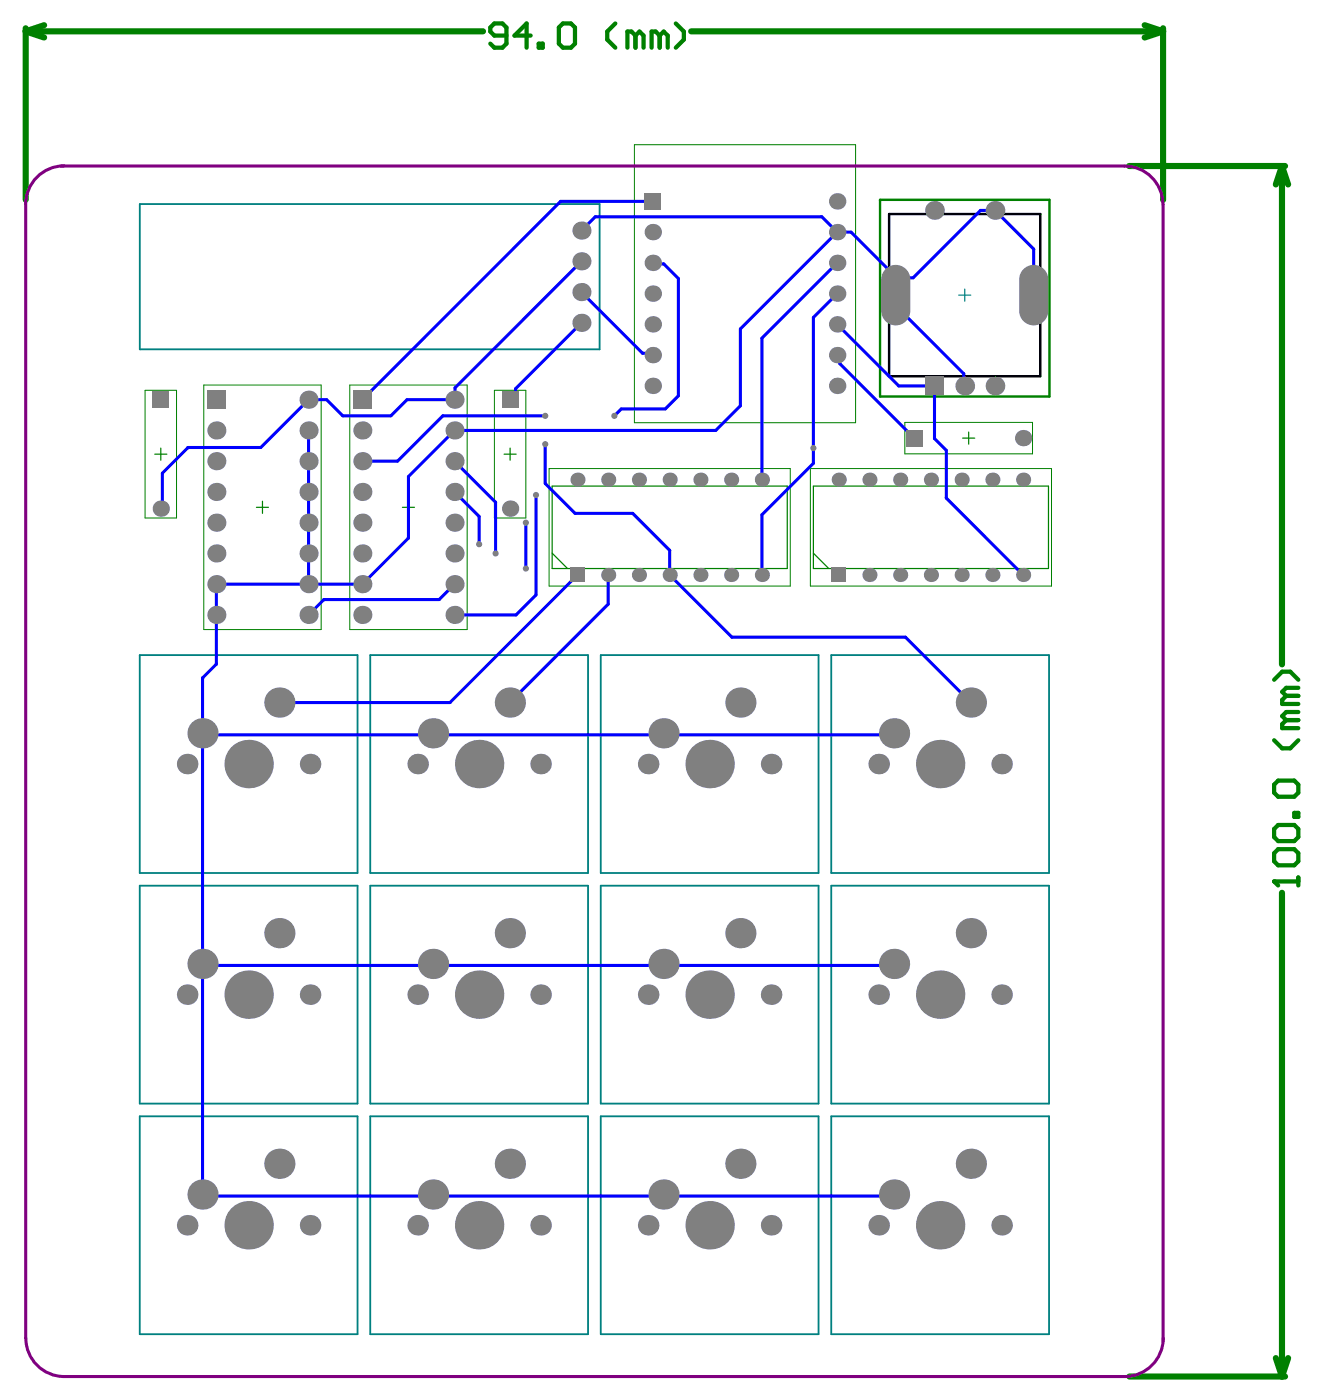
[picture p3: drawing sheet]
<svg xmlns="http://www.w3.org/2000/svg" width="366mm" height="385mm" viewBox="0 0 366 385" stroke-linecap="round" stroke-linejoin="round" font-family="sans-serif">
<g fill="none" stroke="#008000" stroke-width=".33">
<path d="M266.3 118.8v3.3M42.5 124.9h3.4M44.2 123.2v3.3M70.5 139.5h3.3M72.2 137.8v3.3M110.6 139.5h3.4M112.3 137.8v3.3M138.6 124.9h3.3M140.2 123.2v3.3M151.8 133.6h64.6v22.7h-64.6zM223.6 133.6h64.6v22.7h-64.6zM264.6 120.4h3.4"/>
<path d="M151.8 152.1l4.2 4.2M223.6 152.1l4.2 4.2"/>
</g>
<path d="M174.4 39.8h60.8v76.4h-60.8zM39.9 107.3h8.6v35.1h-8.6zM56 105.9h32.3v67.2h-32.3zM96.2 105.9h32.2v67.2h-32.2zM135.9 107.3h8.7v35.1h-8.7zM248.8 116.1h35.1v8.7h-35.1zM151 128.8h66.3v32.3h-66.3zM222.8 128.8h66.3v32.3h-66.3z" fill="none" stroke="#008000" stroke-width=".27"/>
<path d="M241.9 54.9h46.6v54.1h-46.6z" fill="none" stroke="#008000" stroke-width=".67"/>
<path d="M265.2 79.5v3.3M263.6 81.1h3.3" fill="none" stroke="#008080" stroke-width=".33"/>
<path d="M244.4 58.8h41.6v44.6h-41.6z" fill="none" stroke="#000" stroke-width=".67"/>
<g fill="none" stroke="#008000" stroke-width="1.7">
<path d="M7.1 8.6l5 1.7M7.1 8.6h125.7M7.1 7.8v47.1M12.1 6.9l-5 1.7M190 8.6h129.8M314.7 6.9l5.1 1.7M319.8 8.6l-5.1 1.7M319.8 7.8v47.1M310.4 45.6h42.9M352.4 45.6l1.7 5.1M352.4 45.6l-1.7 5.1M352.4 45.6v137"/>
<path d="M352.4 245.4v133M310.5 378.4h42.8M350.7 373.4l1.7 5M354.1 373.4l-1.7 5"/>
</g>
<path d="M350.3 242.3h6.6M356.9 241.2v2.2" fill="none" stroke="#008000" stroke-width="1.2"/>
<circle cx="350.3" cy="242.3" r=".58" fill="#008000"/>
<g fill="none" stroke="#008000" stroke-width="1.2">
<path d="M139.2 9.8h-3.3l-1.1-1.1v-1.1l1.1-1.1h2.2l1.1 1.1v4.4l-1.1 1.1h-2.2l-1.1-1.1M145.9 9.8h-4.5l3.4-3.3v6.6M148.1 12h1.1v1.1h-1.1zM154.7 6.5h2.3l1.1 1.1v4.4l-1.1 1.1h-2.3l-1.1-1.1v-4.4zM169.2 6.5l-2.3 2.2v2.2l2.3 2.2M174.7 9.8l-1.1-1.1h-1.1v4.4M174.7 9.8v3.3M174.7 9.8l1.1-1.1 1.1 1.1v3.3M181.4 9.8l-1.2-1.1h-1.1v4.4M181.4 9.8v3.3M181.4 9.8l1.1-1.1 1.1 1.1v3.3M185.8 6.5l2.2 2.2v2.2l-2.2 2.2"/>
<path d="M350.3 186.9l2.2-2.2h2.2l2.2 2.2M353.6 198l-1.1 1.1v1.1h4.4M353.6 191.3l-1.1 1.1v1.1h4.4M353.6 198h3.3M353.6 191.3h3.3M356.9 195.7h-3.3l-1.1 1.2 1.1 1.1M356.9 189.1h-3.3l-1.1 1.1 1.1 1.1M350.3 203.5l2.2 2.2h2.2l2.2-2.2M351.4 214.6h4.4l1.1 1.1v2.2l-1.1 1.1h-4.4l-1.1-1.1v-2.2zM351.4 233.5h4.4l1.1 1.1v2.2l-1.1 1.1h-4.4l-1.1-1.1v-2.2zM351.4 226.8h4.4l1.1 1.1v2.2l-1.1 1.1h-4.4l-1.1-1.1v-2.2zM355.8 223.5h1.1v1.1h-1.1z"/>
<path d="M350.3 242.3l1.1 1.1"/>
</g>
<g fill="none" stroke="#008080" stroke-width=".5">
<path d="M38.4 56.1h126.4v39.9h-126.4zM38.4 180.1h59.9v59.9h-59.9zM101.8 180.1h59.9v59.9h-59.9zM165.2 180.1h59.8v59.9h-59.8zM228.5 180.1h59.9v59.9h-59.9zM38.4 243.5h59.9v59.9h-59.9zM101.8 243.5h59.9v59.9h-59.9zM165.2 243.5h59.8v59.9h-59.8zM228.5 243.5h59.9v59.9h-59.9zM38.4 306.9h59.9v59.9h-59.9zM101.8 306.9h59.9v59.9h-59.9zM165.2 306.9h59.8v59.9h-59.8z"/>
<path d="M228.5 306.9h59.9v59.9h-59.9z"/>
</g>
<path d="M16.7 45.6h292.4a10.6 10.6 0 0 1 10.6 10.6l.1 312.5M17.6 45.6a10.6 10.6 0 0 0-10.5 10.6v311.7a10.6 10.6 0 0 0 10.6 10.5h291.5a10.6 10.6 0 0 0 10.6-10.5" fill="none" stroke="#800080" stroke-width=".85"/>
<g fill="none" stroke="#00f" stroke-width=".85">
<path d="M179.5 55.4h-25.4l-54.5 54.5M159.8 71.8l-34.7 34.8-.1 3.3h-13.1l-4.4 4.4h-13.3l-4.4-4.4h-5l-13.1 13.1h-20l-7.1 7.1v9.3l-.4 .4M159.8 63.4l3.8-3.8h62.3l4.3 4.2M179.5 72.3l.2 .3h2.8l4 4v32.2l-3.6 3.6h-12.1l-1.9 1.9M230.2 63.8h3.8l12.3 12.3v8l18.6 18.6v3.1l.3 .3M230.2 72.3l-20.7 20.7v38.9M230.2 63.8l-26.7 26.6v21.2l-6.7 6.7h-71.8l-12.7 12.7v16.9l-12.7 12.7h-40.1v22l-3.8 3.8v15.2l.4 .4h62.5l.4-.4 .5 .4h62.5l.4-.4 .4 .4h62.6l.4-.4M246.3 79.7l3.3-3.3h1.4l18.5-18.6h4l10.7 10.7v12.6M159.8 88.7l-18.1 18.2v1.5l-1.5 1.5M159.8 80.3l16.9 16.8h2.3l.5 .5M230.2 97.6l.7 .7v1.7l20.4 20.4M230.2 89.2l16.9 16.9h9.8v14.5l3.3 3.2v13.1l21.1 21.2"/>
<path d="M230.2 80.7l-6.6 6.6v40.1l-14.1 14.1v16.6M84.8 117.9v42.7M149.9 114.3h-28.2l-12.4 12.5h-9.7M125 126.8l11.2 11.3v14M125 135.2l6.7 6.8v7.6M147.4 136.1v27.5l-5.5 5.5h-16.9M149.9 122.1v10.8l8.2 8.2h15.9l10.1 10.2v6.8l17.1 17.1h47.8l17.9 17.9M144.6 143.7v12.6M158.8 158.1l-35.1 35h-46.9M167.2 158.1v8l-27 27M125 160.6l-4.3 4.2h-31.6l-4.3 4.3M55.7 202v63l.4 .4h62.5l.4-.4 .5 .4h62.5l.4-.4 .4 .4h62.6l.4-.4"/>
<path d="M55.7 265.4v63l.4 .4h62.5l.4-.4 .5 .4h62.5l.4-.4 .4 .4h62.6l.4-.4"/>
</g>
<g fill="#808080">
<path d="M246.3 72.8a4 4 0 0 1 4 4h-4z"/>
<path d="M243.4 74a4 4 0 0 1 2.9-1.2v4h-4a4 4 0 0 1 1.1-2.8z"/>
<path d="M242.3 85.5h4v4a4 4 0 0 1-4-4z"/>
<path d="M246.3 85.5h4a4 4 0 0 1-4 4z"/>
<path d="M284.2 72.8a4 4 0 0 1 4 4h-4z"/>
<path d="M281.4 74a4 4 0 0 1 2.8-1.2v4h-4a4 4 0 0 1 1.2-2.8z"/>
<path d="M280.2 85.5h4v4a4 4 0 0 1-4-4z"/>
<path d="M284.2 85.5h4a4 4 0 0 1-4 4z"/>
<circle cx="144.6" cy="143.7" r=".85"/>
<circle cx="223.6" cy="123.2" r=".85"/>
<circle cx="168.9" cy="114.3" r=".85"/>
<circle cx="149.9" cy="114.3" r=".85"/>
<circle cx="149.9" cy="122.1" r=".85"/>
<circle cx="147.4" cy="136.1" r=".85"/>
<circle cx="144.6" cy="156.3" r=".85"/>
<circle cx="136.2" cy="152.1" r=".85"/>
<circle cx="131.7" cy="149.6" r=".85"/>
<circle cx="51.5" cy="336.8" r="2.83"/>
<circle cx="68.4" cy="336.8" r="6.7"/>
<circle cx="85.3" cy="336.8" r="2.83"/>
<circle cx="114.8" cy="336.8" r="2.83"/>
<circle cx="131.7" cy="336.8" r="6.7"/>
<circle cx="55.7" cy="328.4" r="4.2"/>
<circle cx="119" cy="328.4" r="4.2"/>
<circle cx="76.8" cy="319.9" r="4.2"/>
<circle cx="68.4" cy="273.4" r="6.7"/>
<circle cx="51.5" cy="273.4" r="2.83"/>
<circle cx="85.3" cy="273.4" r="2.83"/>
<circle cx="114.8" cy="273.4" r="2.83"/>
<circle cx="55.7" cy="265" r="4.2"/>
<circle cx="119" cy="265" r="4.2"/>
<circle cx="76.8" cy="256.5" r="4.2"/>
<circle cx="51.5" cy="210" r="2.83"/>
<circle cx="68.4" cy="210" r="6.7"/>
<circle cx="85.3" cy="210" r="2.83"/>
<circle cx="114.8" cy="210" r="2.83"/>
<circle cx="131.7" cy="210" r="6.7"/>
<circle cx="55.7" cy="201.6" r="4.2"/>
<circle cx="119" cy="201.6" r="4.2"/>
<circle cx="76.8" cy="193.1" r="4.2"/>
<circle cx="59.5" cy="169.1" r="2.5"/>
<circle cx="84.8" cy="169.1" r="2.5"/>
<circle cx="99.6" cy="169.1" r="2.5"/>
<circle cx="125" cy="169.1" r="2.5"/>
<circle cx="84.8" cy="160.6" r="2.5"/>
<circle cx="59.5" cy="160.6" r="2.5"/>
<circle cx="99.6" cy="160.6" r="2.5"/>
<circle cx="125" cy="160.6" r="2.5"/>
<circle cx="140.2" cy="319.9" r="4.2"/>
<circle cx="266.9" cy="319.9" r="4.2"/>
<circle cx="245.8" cy="328.4" r="4.2"/>
<circle cx="148.6" cy="336.8" r="2.83"/>
<circle cx="195.1" cy="336.8" r="6.7"/>
<circle cx="241.6" cy="336.8" r="2.83"/>
<circle cx="178.2" cy="336.8" r="2.83"/>
<circle cx="203.5" cy="319.9" r="4.2"/>
<circle cx="212" cy="336.8" r="2.83"/>
<circle cx="258.5" cy="336.8" r="6.7"/>
<circle cx="182.4" cy="328.4" r="4.2"/>
<circle cx="275.4" cy="336.8" r="2.83"/>
<circle cx="131.7" cy="273.4" r="6.7"/>
<circle cx="195.1" cy="273.4" r="6.7"/>
<circle cx="241.6" cy="273.4" r="2.83"/>
<circle cx="140.2" cy="193.1" r="4.2"/>
<circle cx="140.2" cy="256.5" r="4.2"/>
<circle cx="148.6" cy="273.4" r="2.83"/>
<circle cx="148.6" cy="210" r="2.83"/>
<circle cx="167.2" cy="158.1" r="1.95"/>
<circle cx="175.7" cy="158.1" r="1.95"/>
<circle cx="178.2" cy="273.4" r="2.83"/>
<circle cx="178.2" cy="210" r="2.83"/>
<circle cx="182.4" cy="265" r="4.2"/>
<circle cx="182.4" cy="201.6" r="4.2"/>
<circle cx="184.1" cy="158.1" r="1.95"/>
<circle cx="192.6" cy="158.1" r="1.95"/>
<circle cx="195.1" cy="210" r="6.7"/>
<circle cx="201" cy="158.1" r="1.95"/>
<circle cx="203.5" cy="193.1" r="4.2"/>
<circle cx="203.5" cy="256.5" r="4.2"/>
<circle cx="209.5" cy="158.1" r="1.95"/>
<circle cx="212" cy="273.4" r="2.83"/>
<circle cx="212" cy="210" r="2.83"/>
<circle cx="239" cy="158.1" r="1.95"/>
<circle cx="241.6" cy="210" r="2.83"/>
<circle cx="245.8" cy="265" r="4.2"/>
<circle cx="245.8" cy="201.6" r="4.2"/>
<circle cx="258.5" cy="273.4" r="6.7"/>
<circle cx="258.5" cy="210" r="6.7"/>
<circle cx="266.9" cy="193.1" r="4.2"/>
<circle cx="266.9" cy="256.5" r="4.2"/>
<circle cx="275.4" cy="273.4" r="2.83"/>
<circle cx="275.4" cy="210" r="2.83"/>
<circle cx="281.3" cy="158.1" r="1.95"/>
<circle cx="59.5" cy="152.1" r="2.5"/>
<circle cx="84.8" cy="152.1" r="2.5"/>
<circle cx="99.6" cy="152.1" r="2.5"/>
<circle cx="125" cy="152.1" r="2.5"/>
<circle cx="59.5" cy="143.7" r="2.5"/>
<circle cx="99.6" cy="143.7" r="2.5"/>
<circle cx="84.8" cy="143.7" r="2.5"/>
<circle cx="125" cy="143.7" r="2.5"/>
<circle cx="44.2" cy="139.8" r="2.25"/>
<circle cx="140.2" cy="139.8" r="2.25"/>
<circle cx="59.5" cy="135.2" r="2.5"/>
<circle cx="59.5" cy="126.8" r="2.5"/>
<circle cx="59.5" cy="118.3" r="2.5"/>
<circle cx="84.8" cy="135.2" r="2.5"/>
<circle cx="84.8" cy="126.8" r="2.5"/>
<circle cx="84.8" cy="109.9" r="2.5"/>
<circle cx="84.8" cy="118.3" r="2.5"/>
<circle cx="99.6" cy="135.2" r="2.5"/>
<circle cx="99.6" cy="126.8" r="2.5"/>
<circle cx="99.6" cy="118.3" r="2.5"/>
<circle cx="125" cy="135.2" r="2.5"/>
<circle cx="125" cy="126.8" r="2.5"/>
<circle cx="125" cy="118.3" r="2.5"/>
<circle cx="125" cy="109.9" r="2.5"/>
<circle cx="158.8" cy="131.9" r="1.95"/>
<circle cx="159.8" cy="80.3" r="2.5"/>
<circle cx="159.8" cy="71.8" r="2.5"/>
<circle cx="159.8" cy="88.7" r="2.5"/>
<circle cx="159.8" cy="63.4" r="2.5"/>
<circle cx="167.2" cy="131.9" r="1.95"/>
<circle cx="175.7" cy="131.9" r="1.95"/>
<circle cx="179.5" cy="89.2" r="2.26"/>
<circle cx="179.5" cy="80.7" r="2.26"/>
<circle cx="179.5" cy="97.6" r="2.26"/>
<circle cx="272.8" cy="158.1" r="1.95"/>
<circle cx="255.9" cy="158.1" r="1.95"/>
<circle cx="264.4" cy="158.1" r="1.95"/>
<circle cx="247.5" cy="158.1" r="1.95"/>
<circle cx="184.1" cy="131.9" r="1.95"/>
<circle cx="192.6" cy="131.9" r="1.95"/>
<circle cx="201" cy="131.9" r="1.95"/>
<circle cx="209.5" cy="131.9" r="1.95"/>
<circle cx="255.9" cy="131.9" r="1.95"/>
<circle cx="264.4" cy="131.9" r="1.95"/>
<circle cx="281.3" cy="131.9" r="1.95"/>
<circle cx="272.8" cy="131.9" r="1.95"/>
<circle cx="230.6" cy="131.9" r="1.95"/>
<circle cx="239" cy="131.9" r="1.95"/>
<circle cx="247.5" cy="131.9" r="1.95"/>
<circle cx="179.5" cy="106.1" r="2.26"/>
<circle cx="179.5" cy="63.8" r="2.26"/>
<circle cx="179.5" cy="72.3" r="2.26"/>
<circle cx="230.2" cy="106.1" r="2.26"/>
<circle cx="230.2" cy="97.6" r="2.26"/>
<circle cx="230.2" cy="89.2" r="2.26"/>
<circle cx="230.2" cy="80.7" r="2.26"/>
<circle cx="230.2" cy="55.4" r="2.26"/>
<circle cx="230.2" cy="63.8" r="2.26"/>
<circle cx="230.2" cy="72.3" r="2.26"/>
<circle cx="256.9" cy="57.8" r="2.58"/>
<circle cx="265.2" cy="106.1" r="2.58"/>
<circle cx="273.5" cy="106.1" r="2.58"/>
<circle cx="273.5" cy="57.8" r="2.58"/>
<circle cx="281.3" cy="120.4" r="2.25"/>
</g>
<g fill="#808080">
<path d="M156.8 156.1h3.9v3.9h-3.9z" fill-rule="evenodd"/>
<path d="M42 107.6h4.5v4.5h-4.5z" fill-rule="evenodd"/>
<path d="M57 107.4h5v5h-5z" fill-rule="evenodd"/>
<path d="M97.1 107.4h5v5h-5z" fill-rule="evenodd"/>
<path d="M138 107.6h4.5v4.5h-4.5z" fill-rule="evenodd"/>
<path d="M177.2 53.1h4.5v4.5h-4.5z" fill-rule="evenodd"/>
<path d="M228.6 156.1h3.9v3.9h-3.9z" fill-rule="evenodd"/>
<path d="M246.3 72.8l4 4v8.7l-4 4-4-4v-8.7z" fill-rule="evenodd"/>
<path d="M249.1 118.2h4.5v4.5h-4.5z" fill-rule="evenodd"/>
<path d="M254.3 103.5h5.2v5.2h-5.2z" fill-rule="evenodd"/>
<path d="M284.2 72.8l4 4v8.7l-4 4-4-4v-8.7z" fill-rule="evenodd"/>
</g>
</svg>
